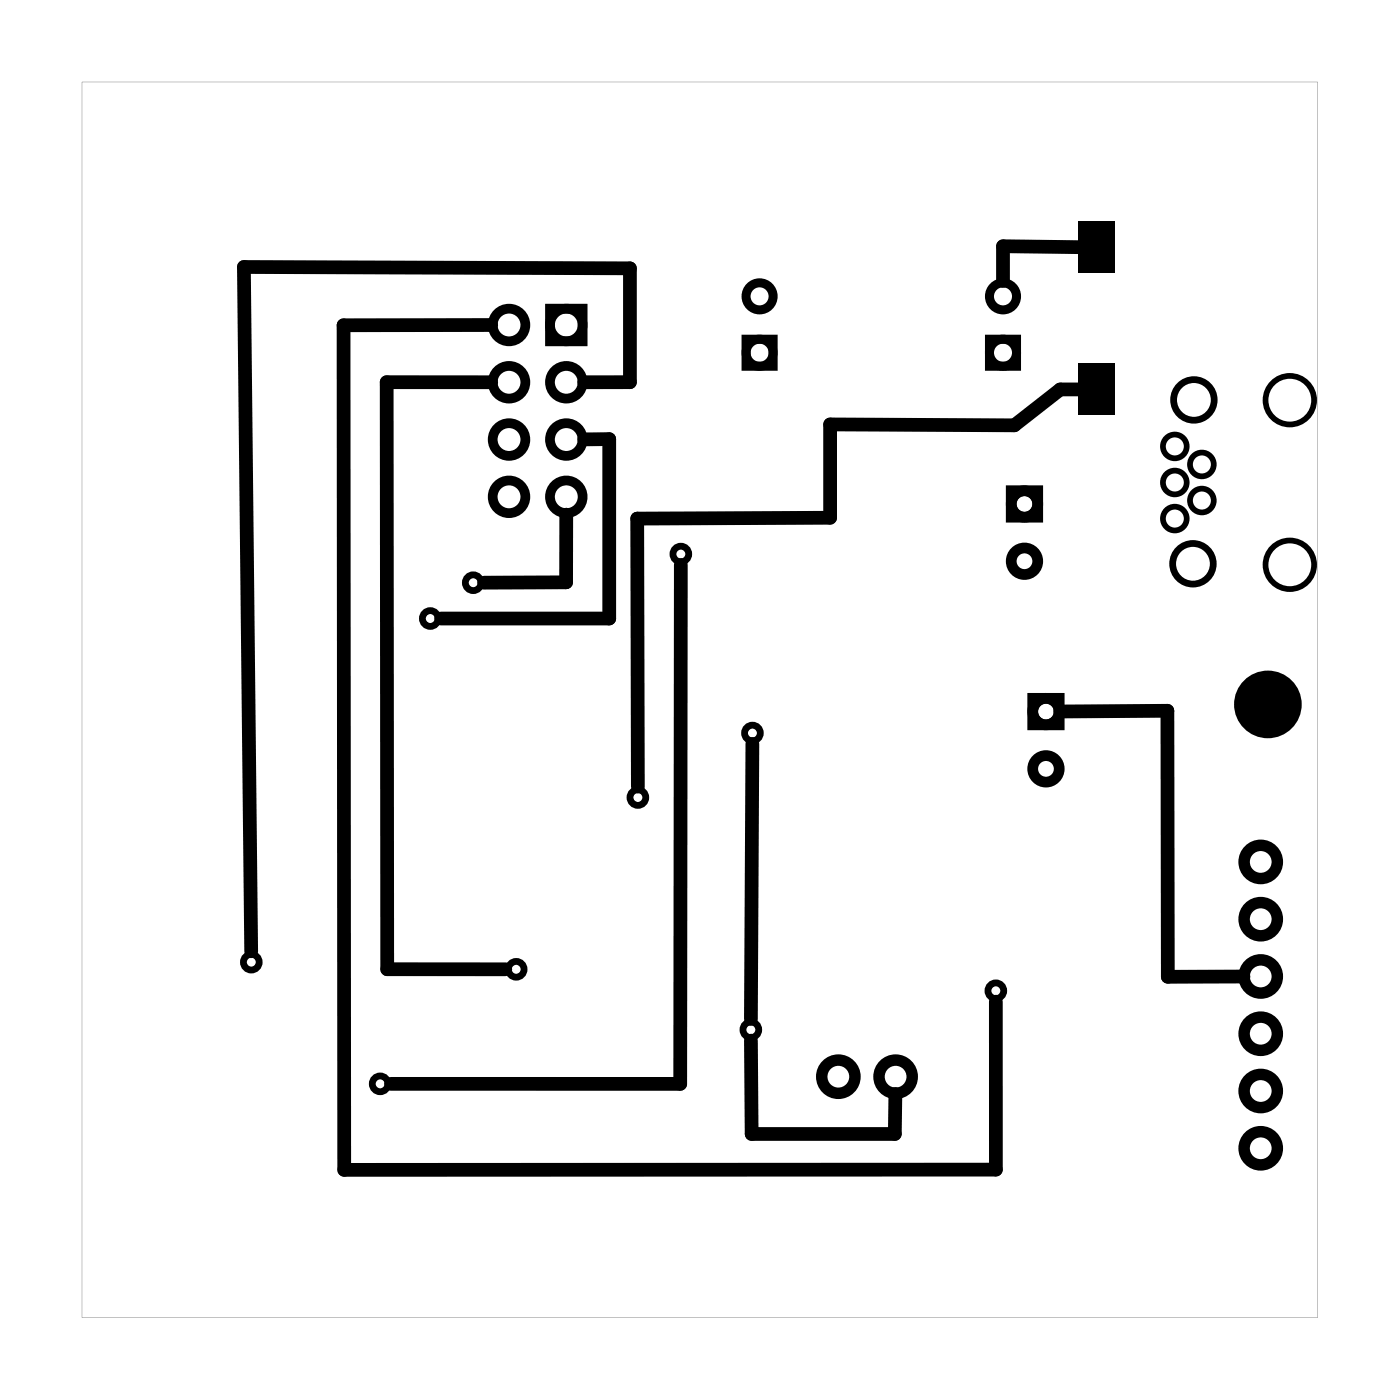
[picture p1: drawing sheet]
<svg xmlns="http://www.w3.org/2000/svg" width="62mm" height="62mm" viewBox="0 0 62 62" stroke-linecap="round" stroke-linejoin="round" font-family="sans-serif">
<g fill="#000">
<path d="M47.8 16.1h1.6v2.3h-1.6zM47.8 9.8h1.6v2.3h-1.6z"/>
<path d="M3.6 3.6v54.8h54.8v-54.8zM3.6 3.6h54.8v54.8h-54.8z"/>
<path d="M44.6 21.5v1.7h1.7v-1.7zM45.1 22.4a.35 .35 0 0 1 .7 0 .35 .35 0 0 1-.7 0z"/>
<path d="M45.6 30.7v1.7h1.6v-1.7zM46 31.6a.35 .35 0 0 1 .7 0 .35 .35 0 0 1-.7 0z"/>
</g>
<g fill="none" stroke="#000" stroke-width=".3">
<circle cx="52.9" cy="17.7" r=".9"/>
<circle cx="19.1" cy="27.4" r=".35"/>
<circle cx="21" cy="25.8" r=".35"/>
<circle cx="28.3" cy="35.4" r=".35"/>
<circle cx="30.2" cy="24.6" r=".35"/>
<circle cx="33.4" cy="32.5" r=".35"/>
<circle cx="52.9" cy="25" r=".9"/>
<circle cx="11.1" cy="42.7" r=".35"/>
<circle cx="16.9" cy="48.1" r=".35"/>
<circle cx="22.9" cy="43" r=".35"/>
<circle cx="33.3" cy="45.7" r=".35"/>
<circle cx="44.2" cy="43.9" r=".35"/>
</g>
<g fill="none" stroke="#000" stroke-width=".43">
<path d="M24.4 13.7h1.4v1.4h-1.4z"/>
<circle cx="22.6" cy="17" r=".72"/>
<circle cx="22.6" cy="19.5" r=".72"/>
<circle cx="22.6" cy="14.4" r=".72"/>
<circle cx="25.1" cy="17" r=".72"/>
<circle cx="25.1" cy="19.5" r=".72"/>
<circle cx="25.1" cy="14.4" r=".72"/>
<circle cx="22.6" cy="22" r=".72"/>
<circle cx="25.1" cy="22" r=".72"/>
</g>
<g fill="none" stroke="#000" stroke-width=".4">
<path d="M33.1 15h1.2v1.2h-1.2zM43.9 15h1.2v1.2h-1.2z"/>
<circle cx="33.7" cy="13.1" r=".6"/>
<circle cx="33.7" cy="15.6" r=".6"/>
<circle cx="44.5" cy="13.1" r=".6"/>
<circle cx="44.5" cy="15.6" r=".6"/>
</g>
<circle cx="56.2" cy="31.2" r="1.5" fill="#000"/>
<g fill="none" stroke="#000" stroke-width=".25">
<circle cx="52.1" cy="19.8" r=".53"/>
<circle cx="57.2" cy="17.7" r="1.08"/>
<circle cx="52.1" cy="23" r=".53"/>
<circle cx="52.1" cy="21.4" r=".53"/>
<circle cx="53.3" cy="20.6" r=".53"/>
<circle cx="53.3" cy="22.2" r=".53"/>
<circle cx="57.2" cy="25" r="1.08"/>
</g>
<g fill="none" stroke="#000" stroke-width=".51">
<circle cx="55.9" cy="38.2" r=".74"/>
<circle cx="37.2" cy="47.8" r=".74"/>
<circle cx="39.7" cy="47.8" r=".74"/>
<circle cx="55.9" cy="48.4" r=".74"/>
<circle cx="55.9" cy="50.9" r=".74"/>
<circle cx="55.9" cy="45.8" r=".74"/>
<circle cx="55.9" cy="43.3" r=".74"/>
<circle cx="55.9" cy="40.8" r=".74"/>
</g>
<g fill="none" stroke="#000" stroke-width=".48">
<circle cx="45.4" cy="22.4" r=".59"/>
<circle cx="45.4" cy="24.9" r=".59"/>
<circle cx="46.4" cy="31.6" r=".59"/>
<circle cx="46.4" cy="34.1" r=".59"/>
</g>
<path d="M21.8 14.4h-6.6l.1 37.5h28.9v-7.5M21.8 17h-4.7l.1 26h5.2M25.9 19.5h1.1v7.9h-7.4M25.9 17h2v-5.1l-17.1-.1 .3 30.4M48 11l-3.5-.1v1.6M48 17.3h-1l-2 1.6-8.2-.1v4.2h-8.5v11.9M25.1 22.8v3h-3.6M30.2 25.1v23h-12.9M33.4 33l-.1 12.2M47 31.6l4.8-.1v11.8h3.3M33.3 46.2v4.1h6.4v-1.8" fill="none" stroke="#000" stroke-width=".61"/>
</svg>
